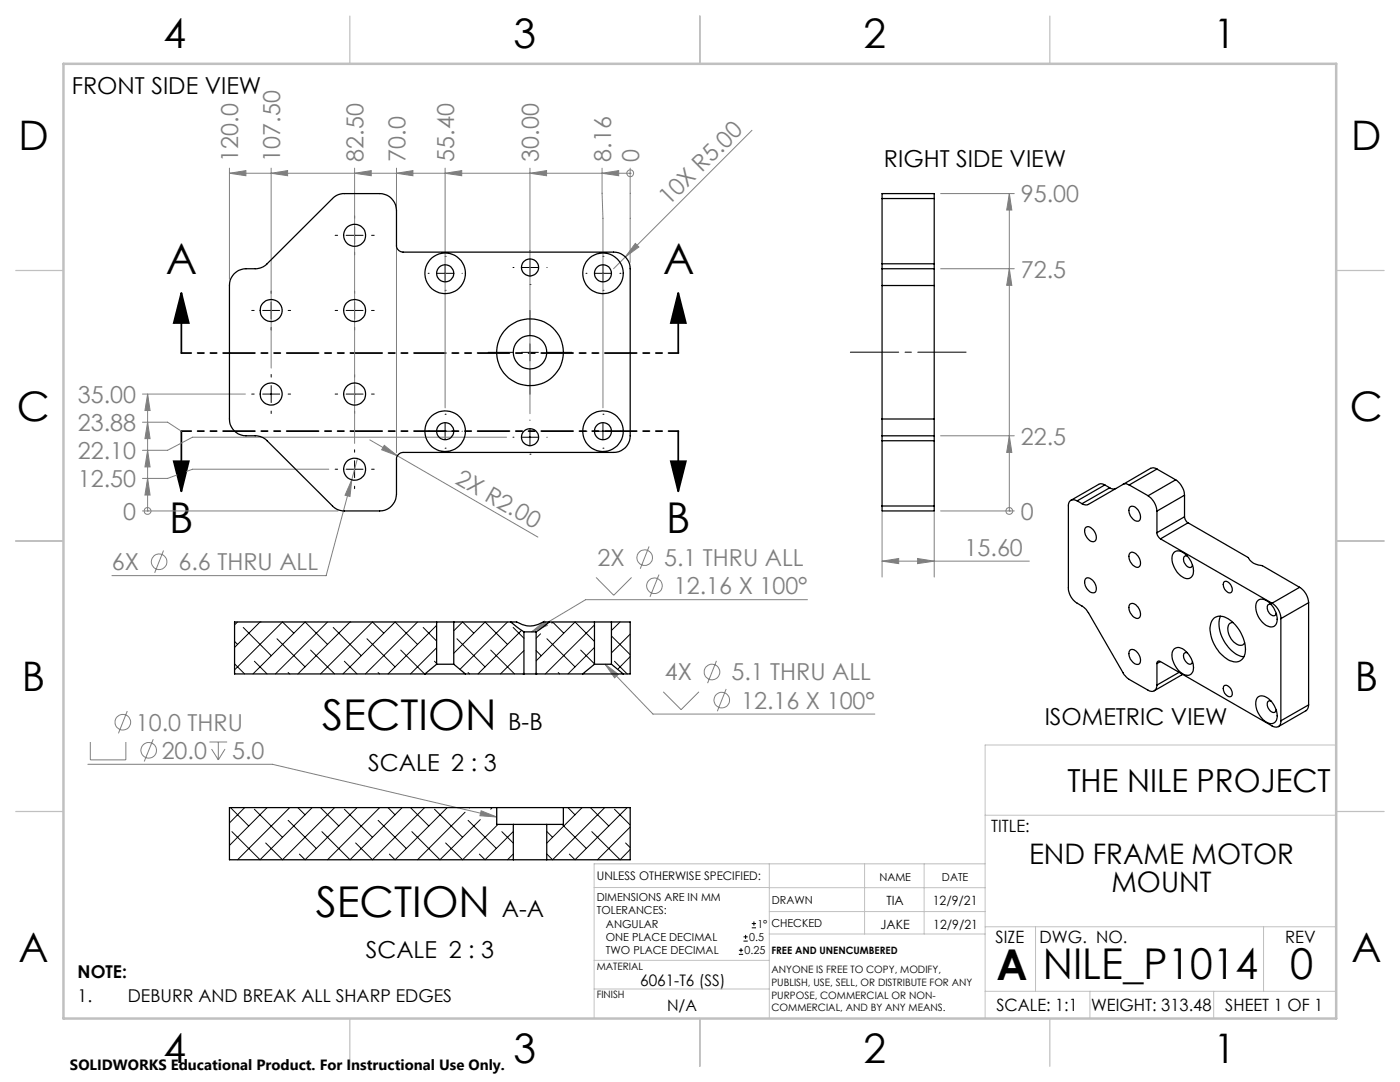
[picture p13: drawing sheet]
<svg xmlns="http://www.w3.org/2000/svg" width="279mm" height="216mm" viewBox="0 0 279 216" stroke-linecap="round" stroke-linejoin="round" font-family="sans-serif">
<defs><g id="words">
<g font-size="8.5">
<text x="33.1" y="54.6">A</text>
<text x="132.3" y="54.6">A</text>
<text x="33.8" y="106.3">B</text>
<text x="133" y="106.3">B</text>
<text x="64.3" y="145.6">SECTION</text>
<text x="63" y="183">SECTION</text>
<text x="198.9" y="195.5">A</text>
<text x="208.1" y="195.4">NILE_P1014</text>
<text x="257.4" y="195.4">0</text>
</g>
<g font-size="8.1">
<text x="32.7" y="9.7">4</text>
<text x="102.5" y="9.7">3</text>
<text x="172.4" y="9.7">2</text>
<text x="242.2" y="9.7">1</text>
<text x="3.7" y="30">D</text>
<text x="269.7" y="30">D</text>
<text x="3.4" y="83.9">C</text>
<text x="269.4" y="83.9">C</text>
<text x="4.4" y="137.9">B</text>
<text x="270.4" y="137.9">B</text>
<text x="3.7" y="191.9">A</text>
<text x="269.7" y="191.9">A</text>
<text x="32.7" y="212.2">4</text>
<text x="102.5" y="212.2">3</text>
<text x="172.4" y="212.2">2</text>
<text x="242.2" y="212.2">1</text>
</g>
<text font-size="6.3" x="213" y="158">THE NILE PROJECT</text>
<g font-size="5.6">
<text x="205.4" y="172.3">END FRAME MOTOR</text>
<text x="221.8" y="178">MOUNT</text>
</g>
<g font-size="4.7">
<text x="14.3" y="18.8">FRONT SIDE VIEW</text>
<text x="176.4" y="33.4">RIGHT SIDE VIEW</text>
<text x="101.4" y="145.6">B-B</text>
<text x="208.5" y="144.7">ISOMETRIC VIEW</text>
<text x="73.5" y="153.8">SCALE 2 : 3</text>
<text x="100.1" y="183">A-A</text>
<text x="73" y="191.2">SCALE 2 : 3</text>
</g>
<g font-size="4.7" fill="#808080">
<text x="47.6" y="32.2" transform="rotate(-90 47.6 32.2)">120.0</text>
<text x="55.9" y="32.2" transform="rotate(-90 55.9 32.2)">107.50</text>
<text x="72.6" y="32.2" transform="rotate(-90 72.6 32.2)">82.50</text>
<text x="80.9" y="32.2" transform="rotate(-90 80.9 32.2)">70.0</text>
<text x="90.6" y="32.2" transform="rotate(-90 90.6 32.2)">55.40</text>
<text x="107.6" y="32.2" transform="rotate(-90 107.6 32.2)">30.00</text>
<text x="121.9" y="32.2" transform="rotate(-90 121.9 32.2)">8.16</text>
<text x="127.6" y="32.2" transform="rotate(-90 127.6 32.2)">0</text>
<text x="133.5" y="41.2" transform="rotate(-45 133.5 41.2)">10X R5.00</text>
<text x="203.7" y="40.4">95.00</text>
<text x="203.7" y="55.4">72.5</text>
<text x="15.5" y="80.4">35.00</text>
<text x="15.5" y="86">23.88</text>
<text x="203.7" y="88.7">22.5</text>
<text x="15.5" y="91.6">22.10</text>
<text x="15.5" y="97.2">12.50</text>
<text x="90.6" y="96.3" transform="rotate(30 90.6 96.3)">2X R2.00</text>
<text x="24.6" y="103.7">0</text>
<text x="203.7" y="103.7">0</text>
<text x="22.3" y="113.8">6X</text>
<text x="35.6" y="113.8">6.6 THRU ALL</text>
<text x="119.2" y="113">2X</text>
<text x="132.5" y="113">5.1 THRU ALL</text>
<text x="192.5" y="110.9">15.60</text>
<text x="134.5" y="118.6">12.16 X 100°</text>
<text x="132.7" y="135.8">4X</text>
<text x="146" y="135.8">5.1 THRU ALL</text>
<text x="147.9" y="141.4">12.16 X 100°</text>
<text x="27.1" y="145.8">10.0 THRU</text>
<text x="32.3" y="151.4">20.0</text>
<text x="46.3" y="151.4">5.0</text>
</g>
<g font-size="3.5">
<text x="15.5" y="195.2">NOTE:</text>
<text x="15.5" y="200">1.</text>
<text x="25.5" y="200">DEBURR AND BREAK ALL SHARP EDGES</text>
</g>
<g font-size="3.4">
<text x="197.8" y="166">TITLE:</text>
<text x="198.7" y="188.1">SIZE</text>
<text x="207.5" y="188.1">DWG. NO.</text>
<text x="256.5" y="188.2">REV</text>
<text x="198.8" y="201.7">SCALE: 1:1</text>
<text x="217.7" y="201.8">WEIGHT: 313.48</text>
<text x="244.5" y="201.7">SHEET 1 OF 1</text>
</g>
<g font-size="3.2">
<text x="127.8" y="196.7">6061-T6 (SS)</text>
<text x="133.1" y="201.8">N/A</text>
</g>
<text font-size="3" x="14" y="213.5">SOLIDWORKS Educational Product. For Instructional Use Only.</text>
<g font-size="2.5">
<text x="175.7" y="185.4">JAKE</text>
<text x="176.9" y="180.6">TIA</text>
<text x="186.2" y="180.6">12/9/21</text>
<text x="186.3" y="185.3">12/9/21</text>
</g>
<text font-size="2.4" x="119.1" y="175.6">UNLESS OTHERWISE SPECIFIED:</text>
<g font-size="2.2">
<text x="119.1" y="179.8">DIMENSIONS ARE IN MM</text>
<text x="175.5" y="175.9">NAME</text>
<text x="188" y="175.9">DATE</text>
<text x="119.1" y="182.5">TOLERANCES:</text>
<text x="120.9" y="185.1">ANGULAR</text>
<text x="151.2" y="185.1">1°</text>
<text x="154" y="185">CHECKED</text>
<text x="154" y="180.3">DRAWN</text>
<text x="120.9" y="187.8">ONE PLACE DECIMAL</text>
<text x="120.9" y="190.4">TWO PLACE DECIMAL</text>
<text x="148.6" y="190.4">0.25</text>
<text x="149.5" y="187.8">0.5</text>
</g>
<g font-size="2">
<text x="154" y="190.4">FREE AND UNENCUMBERED</text>
<text x="119.1" y="193.5">MATERIAL</text>
<text x="154" y="194.2">ANYONE IS FREE TO COPY, MODIFY,</text>
<text x="154" y="196.7">PUBLISH, USE, SELL, OR DISTRIBUTE FOR ANY</text>
<text x="119.1" y="199.2">FINISH</text>
<text x="154" y="199.2">PURPOSE, COMMERCIAL OR NON-</text>
<text x="154" y="201.8">COMMERCIAL, AND BY ANY MEANS.</text>
</g>
</g></defs>
<g fill="none" stroke="#808080" stroke-width=".2">
<path d="M45.8 34.6l3.3-.6v1.1zM45.8 34.6h80M45.8 33.5v22.2M54.1 34.6l3.3-.6v1.1zM54.1 33.5v39.9M70.8 34.6l3.3-.6v1.1zM70.8 33.5v55M79.1 34.6l3.3-.6v1.1zM79.1 33.5v56.8M88.8 34.6l3.3-.6v1.1zM88.8 33.5v47.9M105.8 34.6l3.3-.6v1.1z"/>
<path d="M105.8 33.5v49M120.2 34.6l3.3-.6v1.1zM120.2 33.5l.1 10.1v37.8M125.8 34.6h.1M125.8 33.5v18.9M150.1 26l-27.7 27.6M187.7 38.6h14.7M201.4 38.6v63.4M201.4 38.6l.5 3.3h-1zM126.8 48.6l.7 .7-2.7 2zM187.7 53.6h14.7M201.4 53.6l.5 3.3h-1z"/>
<path d="M28.4 78.6h20.6M29.5 78.6v23.4M29.5 78.6l.5 3.3h-1.1zM28.4 84.2h5l2.8 1.8M29.5 95.5l.5 3.3h-1.1zM29.5 84.2l.5 3.3h-1.1zM29.5 89.9l.5 3.3h-1.1zM65.6 93.6h-27.2l-5 1.9h-5M70.2 95.7l-.4 3.4-.9-.3zM71.3 91.5l-6.2 23.4h-42.8M73.8 87.8l33.6 19.4M76.7 88.9l2.6 2-3.1-1.2z"/>
<path d="M101.1 87.2h-62.7l-5 2.7h-5M187.7 87h14.7M201.4 87l.5 3.3h-1zM28.4 102h39.1M29.5 102h.1M32.6 109.9l-1.7 4.4M119 115.2l3.5 3.6 3.5-3.6M129.5 109l-1.7 4.5M131.5 114.7l-1.8 4.4M161.1 119.7h-44.2l-10.8 6.4M176 112l3.4-.6v1.1zM176 102.2v12.9"/>
<path d="M176 112h29.4M183.1 111.4l3.3 .6-3.3 .5zM186.4 102.2v12.9M187.7 102h14.7M201.4 102h.1M106.1 126.1l2.6-2.2 .5 .9zM120.8 132.5l2.6 2-.7 .8zM120.8 132.5l9.5 10h44.3M132.4 138l3.5 3.6 3.6-3.6M143 131.9l-1.8 4.4M144.9 137.5l-1.7 4.4M17.5 152.5h36.9l44.7 10.5"/>
<path d="M18 148.1v3.5h7.1v-3.5M25.4 141.9l-1.8 4.4M30.6 147.5l-1.8 4.4M41.8 148.1h3.5M42.2 149.5l1.4 2.1M43.6 148.1v3.5M44.9 149.5l-1.3 2.1M96 161.8l3.1 1.2-3.3-.2z"/>
<circle cx="125.8" cy="34.6" r=".69"/>
<circle cx="29.5" cy="102" r=".68"/>
<circle cx="31.7" cy="112.1" r="1.56"/>
<circle cx="128.6" cy="111.3" r="1.56"/>
<circle cx="130.6" cy="116.9" r="1.56"/>
<circle cx="201.4" cy="102" r=".68"/>
<circle cx="142.1" cy="134.1" r="1.55"/>
<circle cx="144" cy="139.7" r="1.55"/>
<circle cx="24.5" cy="144.1" r="1.55"/>
<circle cx="29.7" cy="149.7" r="1.55"/>
</g>
<g fill="none" stroke="#000" stroke-width=".2">
<path d="M54.1 58.1v.5M66.9 47h.5M69.1 47h3.4M70.8 43.1v.5M70.8 45.3v3.3M70.8 50.3v.5M70.8 58.1v.5M74.2 47h.5M85.4 54.5h.1M87.1 54.5h3.4M88.8 51.2h.1M88.8 57.9h.1"/>
<path d="M88.8 52.8v3.4M92.2 54.5h.1M102.4 53.4h.1M104.1 53.4h3.4M105.8 56.8h.1M105.8 50h.1M105.8 51.7v3.4M109.1 53.4h.1M116.9 54.5h.1M118.6 54.5h3.4M120.3 51.2h.1M120.3 57.9h.1"/>
<path d="M120.3 52.8v3.4M123.7 54.5h.1M50.2 61.9h.5M50.2 78.6h.5M52.4 61.9h3.4M52.4 78.6h3.4M54.1 60.3v3.3M54.1 65.3v.6M54.1 74.7v.5M54.1 76.9v3.4M57.5 61.9h.5M57.5 78.6h.5"/>
<path d="M66.9 61.9h.5M66.9 78.6h.5M69.1 61.9h3.4M69.1 78.6h3.4M70.8 60.3v3.3M70.8 65.3v.6M70.8 74.7v.5M70.8 76.9v3.4M74.2 61.9h.5M74.2 78.6h.5M97.4 70.3h5M104.1 70.3h3.4"/>
<path d="M105.8 61.9v5M105.8 68.6v3.4M105.8 73.7v5M109.1 70.3h5M54.1 82v.5M66.9 93.6h.5M69.1 93.6h3.4M70.8 82v.5M70.8 89.7v.5M70.8 91.9v3.4M70.8 97v.5M74.2 93.6h.5"/>
<path d="M85.4 86h.1M87.1 86h3.4M88.8 82.7h.1M88.8 89.4h.1M88.8 84.3v3.4M92.2 86h.1M102.4 87.2h.1M104.1 87.2h3.4M105.8 90.6h.1M105.8 83.8v.1M105.8 85.5v3.4M109.1 87.2h.1"/>
<path d="M116.9 86h.1M118.6 86h3.4M120.3 82.7h.1M120.3 89.4h.1M120.3 84.3v3.4M123.7 86h.1M147.5 190.4h.8M147.5 189.6h.8M147.9 189.2v.8M148.4 187.8h.8M148.4 186.9h.8M148.8 186.5v.9"/>
<path d="M150 185.1h.9M150 184.3h.9M150.5 183.9v.8"/>
</g>
<path d="M36.2 58.5l1.5 6h-3zM36.2 58.5v11.9M135.4 58.5l1.5 6h-3zM135.4 58.5v11.9M34.7 92h3l-1.5 6zM36.2 86v12M133.9 92h3l-1.5 6zM135.4 86v12" fill="none" stroke="#000" stroke-width=".35"/>
<path d="M192.8 70.3h-23.1" fill="none" stroke="#000" stroke-width=".2" stroke-dasharray="15.2 1.3 1.3 1.3" stroke-dashoffset="5.6"/>
<path d="M135.4 70.4h-99.2M135.4 86h-99.2" fill="none" stroke="#000" stroke-width=".35" stroke-dasharray="6.3 1.3 1.3 1.3 1.3 1.3" stroke-dashoffset="4.4"/>
<g fill="none" stroke="#c0c0c0" stroke-width=".2">
<path d="M266.7 148.7h-70.1v54.5M118.6 177.1h34.9M153.5 172.4v30.8M153.5 177.1h43.1M172.5 172.4v14M184.4 172.4v14M196.6 172.4h-78v30.8M196.6 162.7h70.1M118.6 197.3h34.9M118.6 191.6h34.9M153.5 186.4h43.1M153.5 181.9h43.1"/>
<path d="M196.6 197.8h70.1M196.6 184.9h70.1M206.7 184.9v12.9M217.5 197.8v5.4M242.2 197.8v5.4M252.2 184.9v12.9"/>
</g>
<path d="M69.8 3.2v9.5M139.7 3.2v9.5M209.5 3.2v9.5M3.1 54h9.6M266.7 54h9.5M3.1 107.9h9.6M266.7 107.9h9.5M3.1 161.9h9.6M266.7 161.9h9.5M69.8 203.2v9.6M139.7 203.2v9.6M209.5 203.2v9.6" fill="none" stroke="#c0c0c0" stroke-width=".25"/>
<path d="M12.7 12.7h254v190.5h-254z" fill="none" stroke="#c0c0c0" stroke-width=".5"/>
<g fill="#000">
<path d="M135.4 58.5l1.5 6h-3zM36.2 58.5l1.5 6h-3z"/>
<path d="M133.9 92h3l-1.5 6zM34.7 92h3l-1.5 6z"/>
</g>
<g fill="#808080">
<path d="M126.8 48.6l.7 .7-2.7 2z"/>
<path d="M76.7 88.9l2.6 2-3.1-1.2z"/>
<path d="M29.5 95.5l.5 3.3h-1.1zM29.5 84.2l.5 3.3h-1.1zM29.5 78.6l.5 3.3h-1.1zM29.5 89.9l.5 3.3h-1.1z"/>
<path d="M201.4 87l.5 3.3h-1zM201.4 53.6l.5 3.3h-1zM201.4 38.6l.5 3.3h-1z"/>
<path d="M120.2 34.6l3.3-.6v1.1zM105.8 34.6l3.3-.6v1.1zM88.8 34.6l3.3-.6v1.1zM70.8 34.6l3.3-.6v1.1zM79.1 34.6l3.3-.6v1.1zM54.1 34.6l3.3-.6v1.1zM45.8 34.6l3.3-.6v1.1z"/>
<path d="M70.2 95.7l-1.3 3.1 .9 .3zM96 161.8l-.2 1 3.3 .2zM120.8 132.5l1.9 2.8 .7-.8zM106.1 126.1l3.1-1.3-.5-.9z"/>
<path d="M176 112l3.4-.6v1.1zM183.1 111.4l3.3 .6-3.3 .5z"/>
</g>
<g fill="none" stroke="#000" stroke-width=".25">
<path d="M176 39.6v-1h10.4v1M176 39.6v13M176 39.6h10.4M186.4 39.6v13M46.7 54.6a4.6 4.6 0 0 1 4.2-1 3.3 3.3 0 0 0 2.4-1l13.1-13a3.1 3.1 0 0 1 2.3-1h7.1a3.4 3.4 0 0 1 3.3 3.3v7.1a1.33 1.33 0 0 0 1.3 1.3h42a3.3 3.3 0 0 1 3.4 3.3v33.4a3.3 3.3 0 0 1-3.4 3.3h-42a1.39 1.39 0 0 0-1.3 1.3v7a3.4 3.4 0 0 1-3.3 3.4h-7.1a3.1 3.1 0 0 1-2.3-1l-13.1-13.1a3.3 3.3 0 0 0-2.4-.9 4.6 4.6 0 0 1-4.2-1 3.4 3.4 0 0 1-.9-2.4v-26.6a3.1 3.1 0 0 1 .9-2.4zM176 53.6v3.4M176 52.6v1M176 53.6h10.4M176 57h10.4M176 57v26.6M176 52.6h10.4M186.4 53.6v3.4"/>
<path d="M186.4 52.6v1M186.4 57v26.6M176 83.6v3.4M176 87v.9M176 87h10.4M176 83.6h10.4M176 87.9v13.1M176 87.9h10.4M186.4 83.6v3.4M186.4 87v.9M186.4 87.9v13.1M215 99.9a1.08 1.08 0 0 0-1.3-.1 1.08 1.08 0 0 0-.5 1.2v16.3a3.7 3.7 0 0 0 1.8 3.1l1.5 .9 .7 .9 7.2 12.5 1 .9 3.7 2.1a1.09 1.09 0 0 0 1.3 .1 1.09 1.09 0 0 0 .5-1.1"/>
<path d="M215 99.9l.9 .6M220.5 96.8l-.5-.2h-.5l-5.8 3.2M220.5 96.8l-5.5 3.1M220.5 96.8l1 .5M221.5 97.3a1.15 1.15 0 0 0 1.2 .2M221.5 97.3l-5.6 3.2M224.1 96.7l-6.9 3.9a1.27 1.27 0 0 1-1.3-.1M224.1 96.7a1.1 1.1 0 0 1 1.3 .1M225.4 96.8l3.7 2.1M229.1 98.9a4.1 4.1 0 0 1 1.8 3.1M230.9 93.6a1.28 1.28 0 0 0-1.3-.1l-5.5 3.2M230.9 93.6l-5.5 3.2"/>
<path d="M230.9 93.6l3.7 2.1M234.6 95.7a4.1 4.1 0 0 1 1.8 3.1M234.6 95.7l-5.5 3.2M236.4 98.8l-5.5 3.2M236.4 98.8v4.3M176 101v1h10.4v-1M176 101h10.4M216.7 105.2a1.52 1.52 0 0 1 1.9 1.2 1.17 1.17 0 0 1-.3 1.7 2.14 2.14 0 0 1-1.7-2.8zM216.7 115.4a1.82 1.82 0 0 1 2.1 1.7 .84 .84 0 0 1-.4 1.2 .84 .84 0 0 1-1.1-.4 1.94 1.94 0 0 1-.6-2.5zM225.6 101.1a1.83 1.83 0 0 1 2 1.9 .75 .75 0 0 1-.3 1 .75 .75 0 0 1-1-.2 1.99 1.99 0 0 1-.7-2.7zM225.6 110.3a1.58 1.58 0 0 1 1.9 1.4 .95 .95 0 0 1-.6 1.5 2.17 2.17 0 0 1-1.4-2.8zM230.9 106.3a1.6 1.6 0 0 0 .7 1.2"/>
<path d="M230.9 102v4.3M231.6 107.5l22.3 12.9M234.3 110.2a1.84 1.84 0 0 1 2.5 .6 4.1 4.1 0 0 1 1.2 4 1.4 1.4 0 0 1-2.3 .1 4.5 4.5 0 0 1-1.7-4.2zM236.4 103.1a1.62 1.62 0 0 0 .7 1.2M236.4 103.1l-5.5 3.2M237 111a.58 .58 0 0 0-.7 .1 .58 .58 0 0 0-.1 .7 1.47 1.47 0 0 0 1.5 1.4l.3-.5M237.1 104.3l12 7a3.1 3.1 0 0 0 2.9 1.6l7.4 4.3M237.1 104.3l-5.5 3.2M244.3 116.1a1.33 1.33 0 0 1 1.6 1.3 .64 .64 0 0 1-.3 .9 .64 .64 0 0 1-.8-.3 1.54 1.54 0 0 1-.5-1.9zM251 119.9a1.76 1.76 0 0 1 2.5 .6 3.8 3.8 0 0 1 1.1 4.2 1.65 1.65 0 0 1-2.5-.4 3.8 3.8 0 0 1-1.1-4.4zM259.4 117.2a3.9 3.9 0 0 1 1.8 3.1M259.4 117.2l-5.5 3.2"/>
<path d="M84.8 134.5h8.1M87.1 124.1h3.5M87.1 132.5h3.5M87.1 124.1v8.4M87.1 124.1h-40.3v10.4h38M87.1 132.5l-2.3 2M90.6 124.1v8.4M90.6 124.1h11.3M90.6 132.5l2.3 2M92.9 134.5h11.7M101.9 124.1h.5a2.21 2.21 0 0 1 1.8 .5 4.8 4.8 0 0 0 4.2-.5h1.2M101.9 124.1l2.7 2"/>
<path d="M104.6 126.1h2.4M104.6 134.5h2.4M104.6 126.1v8.4M107 134.5h9.3M107 126.1v8.4M109.6 124.1l-2.6 2M109.6 124.1h9M116.3 134.5h8.1M118.6 124.1h3.4M118.6 132.5h3.4M118.6 124.1v8.4M118.6 132.5l-2.3 2"/>
<path d="M122 124.1h3.8v10.4h-1.4M122 124.1v8.4M122 132.5l2.4 2M225.6 129.7a1.83 1.83 0 0 1 2 1.9 .75 .75 0 0 1-.3 .9 .75 .75 0 0 1-1-.2 1.99 1.99 0 0 1-.7-2.6zM225.6 120.5a1.58 1.58 0 0 1 1.9 1.4 .95 .95 0 0 1-.6 1.5 2.17 2.17 0 0 1-1.4-2.8zM230.9 132.4v4.3M231.6 132l22.3 12.9a1.06 1.06 0 0 0 1.2 .1 1.06 1.06 0 0 0 .5-1.2M231.6 132a.42 .42 0 0 0-.5-.1 .42 .42 0 0 0-.2 .5M231.6 132l-.7 .4M234.3 129.5a1.76 1.76 0 0 1 2.5 .6 4.1 4.1 0 0 1 1.2 4 1.4 1.4 0 0 1-2.3 .1 4.5 4.5 0 0 1-1.7-4.2zM235.3 134.2l-4.4 2.5M236 134.5l-5.6 3.3"/>
<path d="M237 130.3a.64 .64 0 0 0-.8 .2 .64 .64 0 0 0 .1 .8 1.54 1.54 0 0 0 1.4 1.2l.3-.5M242.3 123.4a2.82 2.82 0 0 1 3.6 .6 7.2 7.2 0 0 1 2.5 6.7 1.95 1.95 0 0 1-2.9 1.1 7.5 7.5 0 0 1-4-6.9l.4-1zM243.6 122.9a7 7 0 0 0 2.9 7.5l1.1 .6 .6 .1M244.3 136.8a1.33 1.33 0 0 1 1.6 1.4 .64 .64 0 0 1-.3 .8 .64 .64 0 0 1-.8-.3 1.54 1.54 0 0 1-.5-1.9zM246.1 124.2a1.19 1.19 0 0 0-1 1.7 3.3 3.3 0 0 0 2.6 2.9l.4-.2 .3-.3M251 139.2a1.84 1.84 0 0 1 2.5 .5 3.8 3.8 0 0 1 1.1 4.2 1.45 1.45 0 0 1-2.2 0 4.1 4.1 0 0 1-1.6-4.5zM253.7 120.6a.59 .59 0 0 0-.7 .1 .59 .59 0 0 0-.1 .7 1.37 1.37 0 0 0 1.6 1.4l.2-.4M253.7 139.9a.59 .59 0 0 0-.7 .1 .59 .59 0 0 0-.1 .7 1.47 1.47 0 0 0 1.5 1.4l.3-.4M253.9 120.4a3.7 3.7 0 0 1 1.7 3M255.6 123.4v20.4M261.2 120.3l-5.6 3.1M261.2 120.3v20.4"/>
<path d="M261.2 140.7l-.1 .6-.5 .5-5.5 3.2M261.2 140.7l-5.6 3.1M99.1 161.1h13.3M99.1 161.1h-53.3v10.5h56.6M99.1 161.1v3.4h3.3M102.4 164.5h6.7M102.4 171.6h6.7M102.4 164.5v7.1M109.1 164.5v7.1M112.4 161.1h13.4v10.5h-16.7M112.4 161.1v3.4h-3.3"/>
<circle cx="70.8" cy="47" r="2.2"/>
<circle cx="88.8" cy="54.5" r="4"/>
<circle cx="88.8" cy="54.5" r="1.71"/>
<circle cx="105.8" cy="53.4" r="1.7"/>
<circle cx="120.3" cy="54.5" r="1.7"/>
<circle cx="120.3" cy="54.6" r="4.1"/>
<circle cx="54.1" cy="62" r="2.19"/>
<circle cx="54.1" cy="78.6" r="2.2"/>
<circle cx="70.8" cy="62" r="2.2"/>
<circle cx="70.8" cy="78.6" r="2.21"/>
<circle cx="105.8" cy="70.3" r="3.3"/>
<circle cx="105.8" cy="70.3" r="6.7"/>
<circle cx="70.8" cy="93.6" r="2.2"/>
<circle cx="88.8" cy="86" r="4"/>
<circle cx="88.8" cy="86" r="1.71"/>
<circle cx="105.8" cy="87.2" r="1.7"/>
<circle cx="120.3" cy="86" r="1.7"/>
<circle cx="120.3" cy="86.1" r="4.1"/>
</g>
<g fill="none" stroke="#000" stroke-width=".2">
<path d="M46.8 132.5l2 2M46.8 128l.6 .6M47.4 124.1l-.6 .6M48.5 125.2l5.7 5.6M50.8 131.9l2.5 2.6M51.9 124.1l-5.1 5.1M51.9 124.1h.1M55.3 127.5l5.6 5.6M57.5 134.2l.3 .3M58.6 126.3l-2.2-2.2-9.6 9.6M62 129.7l4.8 4.8M65.4 128.6l-4.5-4.5-10.4 10.4"/>
<path d="M65.4 124.1l-10.4 10.4M66.5 125.2l5.6 5.6M68.7 131.9l2.6 2.6M69.8 124.1l-10.4 10.4M69.9 124.1h.1M73.2 127.5l5.6 5.6M75.5 134.2l.3 .3M76.6 126.3l-2.3-2.2-10.3 10.4M80 129.7l4.7 4.8M83.3 128.6l-4.5-4.5-10.4 10.4M83.3 124.1l-10.4 10.4M84.5 125.2l2.6 2.7"/>
<path d="M86.7 131.9l.4 .5M87.1 129.3l-5.2 5.2M87.1 124.8l-9.7 9.7M90.6 125.9l1.7-1.8 2.2 2.2M91.2 127.5l5.6 5.6M93.4 134.2l.3 .3M97.9 129.7l4.8 4.8M101.3 128.6l-4.5-4.5-6.2 6.3M101.3 124.1l-9.5 9.5M102.4 125.2l2.2 2.2M104.1 125.8l-8.7 8.7M104.6 129.8l-4.7 4.7"/>
<path d="M104.6 134.3l-.2 .2M107 134.3l.2 .2M107 129.8l1 1M107.9 126.5l-.9 .9M109.1 127.5l5.7 5.6M110.1 124.3h.1M110.3 124.1l2.2 2.2M111.4 134.2l.3 .3M115.9 129.7l2.7 2.8M118.6 128l-3.8-3.9-7.8 7.8M118.6 124.7l-9.8 9.8M118.6 129.2l-5.3 5.3"/>
<path d="M122 126.9l3.8 3.7M122.6 131.9l2.6 2.6M123.8 124.1l-1.8 1.7M125.8 126.5l-3.8 3.8M125.8 131l-2.4 2.5M46 161.1l3.6 3.7M48.8 161.1l-3 3.1M50.8 161.5l5.6 5.6M53.3 161.1l-7.5 7.6M57.5 163.7l5.6 5.6M57.8 161.1l-10.4 10.5M59.4 161.1l1.5 1.5"/>
<path d="M62.3 161.1l-10.4 10.5-5.6-5.7M64 161.1l3.6 3.7M66.8 161.1l-10.4 10.5-3.4-3.4M68.7 161.5l5.6 5.6M71.3 161.1l-10.4 10.5-1.1-1.2M75.5 163.7l5.6 5.6M75.8 161.1l-10.4 10.5M77.4 161.1l1.4 1.5M80.3 161.1l-10.5 10.5-5.6-5.7M81.9 161.1l3.7 3.7M84.7 161.1l-10.4 10.5-3.3-3.4M86.7 161.5l5.6 5.6"/>
<path d="M89.2 161.2l-10.4 10.4-1.1-1.2M92.8 162.1l-9.5 9.5M93.4 163.7l5.7 5.6M93.7 161.1v.1M95.8 163.5l-8 8.1-5.6-5.7M98.2 161.1l-.3 .4M99.4 164.5l-7.1 7.1-3.4-3.4M100.2 165.9l2.2 2.3M102.4 165.9l-5.6 5.7-1.1-1.2M102.4 170.4l-1.1 1.2M109.1 165.9l1.2 1.2M112.2 164.5l4.8 4.8"/>
<path d="M113.3 161.1l1.5 1.5M116.2 161.1l-7.1 7.1M117.8 161.1l3.7 3.7M118.1 165.9l5.7 5.7 2-2.1M120.7 161.1l-10.4 10.5-1.2-1.2M122.6 161.5l3.2 3.1M124.8 168.2l1 .9M125.2 161.1l-10.4 10.5-1.2-1.2M125.8 165l-6.6 6.6"/>
</g>
<use href="#words"/>
</svg>
